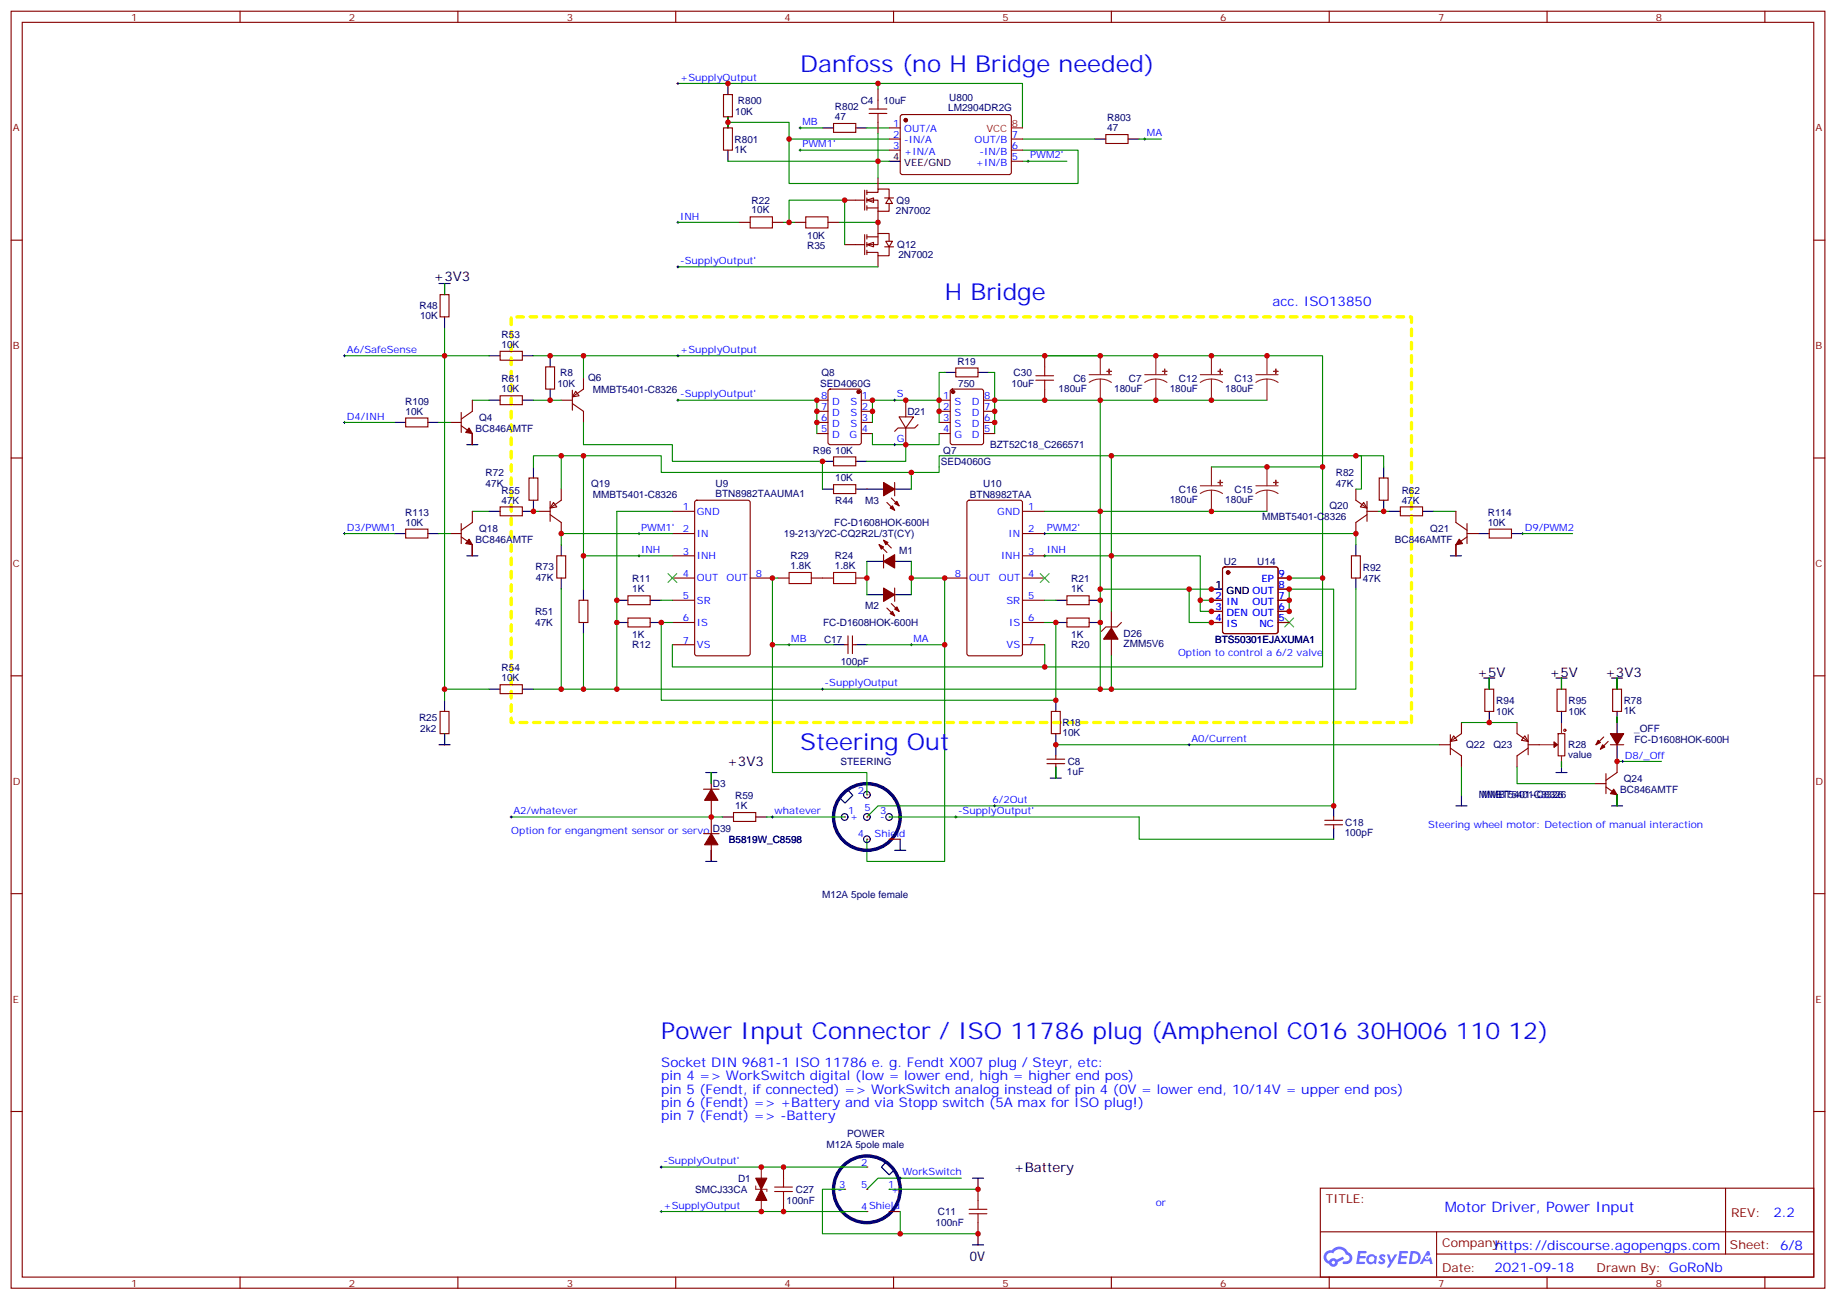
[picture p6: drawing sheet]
<svg xmlns="http://www.w3.org/2000/svg" width="583mm" height="413mm" viewBox="0 0 583 413" stroke-linecap="round" stroke-linejoin="round" font-family="sans-serif">
<defs><g id="words">
<g font-size="7.4" fill="#00f">
<text x="254" y="23">Danfoss (no H Bridge needed)</text>
<text x="299.9" y="95.3">H Bridge</text>
<text x="254" y="238.2">Steering Out</text>
<text x="209.9" y="329.9">Power Input Connector / ISO 11786 plug (Amphenol C016 30H006 110 12)</text>
</g>
<text font-size="4.6" fill="#00f" x="458.6" y="384.6">Motor Driver, Power Input</text>
<g font-size="4.2">
<text x="137.6" y="89.3">+3V3</text>
<text x="468.9" y="214.9">+5V</text>
<text x="491.8" y="214.9">+5V</text>
<text x="509.5" y="214.9">+3V3</text>
<text x="230.8" y="243.1">+3V3</text>
<text x="321.8" y="372">+Battery</text>
<text x="307.9" y="400.2">0V</text>
</g>
<g font-size="4.2" fill="#00f">
<text x="403.9" y="97">acc. ISO13850</text>
<text x="209.9" y="338.7">Socket DIN 9681-1 ISO 11786 e. g. Fendt X007 plug / Steyr, etc:</text>
<text x="209.9" y="342.9">pin 4 =&gt; WorkSwitch digital (low = lower end, high = higher end pos)</text>
<text x="209.9" y="347.2">pin 5 (Fendt, if connected) =&gt; WorkSwitch analog instead of pin 4 (0V = lower end, 10/14V = upper end pos)</text>
<text x="209.9" y="351.4">pin 6 (Fendt) =&gt; +Battery and via Stopp switch (5A max for ISO plug!)</text>
<text x="209.9" y="355.6">pin 7 (Fendt) =&gt; -Battery</text>
<text x="562.9" y="386.4">2.2</text>
<text x="474.5" y="396.9">https://discourse.agopengps.com</text>
<text x="474.4" y="403.8">2021-09-18</text>
</g>
<g font-size="3.9" fill="#800">
<text x="420.9" y="381.7">TITLE:</text>
<text x="549.5" y="386.4">REV:</text>
<text x="457.8" y="395.9">Company:</text>
<text x="549.1" y="396.6">Sheet: 6/8</text>
<text x="457.8" y="403.6">Date:</text>
<text x="506.8" y="403.7">Drawn By: GoRoNb</text>
</g>
<g font-size="3.2" fill="#800">
<text x="41.6" y="6.6">1</text>
<text x="110.8" y="6.6">2</text>
<text x="179.9" y="6.6">3</text>
<text x="249.1" y="6.6">4</text>
<text x="318.2" y="6.6">5</text>
<text x="387.3" y="6.6">6</text>
<text x="456.5" y="6.6">7</text>
<text x="525.6" y="6.6">8</text>
<text x="4.1" y="41.7">A</text>
<text x="576.3" y="41.7">A</text>
<text x="4.1" y="110.8">B</text>
<text x="576.3" y="110.8">B</text>
<text x="4.1" y="180">C</text>
<text x="576.3" y="180">C</text>
<text x="4.1" y="249.1">D</text>
<text x="576.3" y="249.1">D</text>
<text x="4.1" y="318.2">E</text>
<text x="576.3" y="318.2">E</text>
<text x="41.6" y="408.4">1</text>
<text x="110.8" y="408.4">2</text>
<text x="179.9" y="408.4">3</text>
<text x="249.1" y="408.4">4</text>
<text x="318.2" y="408.4">5</text>
<text x="387.3" y="408.4">6</text>
<text x="456.5" y="408.4">7</text>
<text x="525.6" y="408.4">8</text>
</g>
<g font-size="3.2" fill="#00f">
<text x="215.9" y="25.6">+SupplyOutput</text>
<text x="254.7" y="39.7">MB</text>
<text x="283.6" y="40.3">1</text>
<text x="254.7" y="46.8">PWM1'</text>
<text x="283.6" y="43.8">2</text>
<text x="283.6" y="47.3">3</text>
<text x="287.1" y="42">OUT/A</text>
<text x="287.1" y="45.5">-IN/A</text>
<text x="309.3" y="45.5">OUT/B</text>
<text x="321.2" y="47.3">6</text>
<text x="321.2" y="43.8">7</text>
<text x="364.1" y="43.3">MA</text>
<text x="287.1" y="49.1">+IN/A</text>
<text x="309.8" y="52.6">+IN/B</text>
<text x="311" y="49.1">-IN/B</text>
<text x="321.2" y="50.8">5</text>
<text x="327" y="50.3">PWM2'</text>
<text x="215.9" y="69.7">INH</text>
<text x="215.9" y="83.8">-SupplyOutput'</text>
<text x="110.1" y="112">A6/SafeSense</text>
<text x="215.9" y="112">+SupplyOutput</text>
<text x="215.9" y="126.2">-SupplyOutput'</text>
<text x="260.6" y="130.2">7</text>
<text x="260.6" y="126.7">8</text>
<text x="264.1" y="132">D</text>
<text x="264.1" y="128.4">D</text>
<text x="269.9" y="128.4">S</text>
<text x="269.9" y="132">S</text>
<text x="273.6" y="126.7">1</text>
<text x="273.6" y="130.2">2</text>
<text x="284.7" y="126.2">S</text>
<text x="299.4" y="126.7">1</text>
<text x="299.4" y="130.2">2</text>
<text x="302.9" y="128.4">S</text>
<text x="302.9" y="132">S</text>
<text x="308.5" y="132">D</text>
<text x="308.5" y="128.4">D</text>
<text x="312.4" y="130.2">7</text>
<text x="312.4" y="126.7">8</text>
<text x="110.1" y="133.2">D4/INH</text>
<text x="260.6" y="137.3">5</text>
<text x="260.6" y="133.7">6</text>
<text x="264.1" y="135.5">D</text>
<text x="269.9" y="135.5">S</text>
<text x="273.6" y="133.7">3</text>
<text x="273.6" y="137.3">4</text>
<text x="299.4" y="133.7">3</text>
<text x="299.4" y="137.3">4</text>
<text x="302.9" y="135.5">S</text>
<text x="308.5" y="135.5">D</text>
<text x="312.4" y="137.3">5</text>
<text x="312.4" y="133.7">6</text>
<text x="264.1" y="139">D</text>
<text x="269.6" y="139">G</text>
<text x="284.7" y="140.3">G</text>
<text x="302.9" y="139">G</text>
<text x="308.5" y="139">D</text>
<text x="216.7" y="162">1</text>
<text x="326.3" y="162">1</text>
<text x="221.2" y="163.4">GND</text>
<text x="316.6" y="163.4">GND</text>
<text x="110.1" y="168.5">D3/PWM1</text>
<text x="203.6" y="168.5">PWM1'</text>
<text x="216.7" y="169">2</text>
<text x="221.2" y="170.4">IN</text>
<text x="320.1" y="170.4">IN</text>
<text x="326.3" y="169">2</text>
<text x="332.3" y="168.5">PWM2'</text>
<text x="484" y="168.5">D9/PWM2</text>
<text x="203.6" y="175.5">INH</text>
<text x="216.7" y="176.1">3</text>
<text x="221.2" y="177.5">INH</text>
<text x="317.8" y="177.5">INH</text>
<text x="326.3" y="176.1">3</text>
<text x="332.3" y="175.5">INH</text>
<text x="216.7" y="183.1">4</text>
<text x="221.2" y="184.5">OUT</text>
<text x="230.6" y="184.5">OUT</text>
<text x="239.9" y="183.1">8</text>
<text x="303.1" y="183.1">8</text>
<text x="307.6" y="184.5">OUT</text>
<text x="317.1" y="184.5">OUT</text>
<text x="326.3" y="183.1">4</text>
<text x="400.5" y="184.9">EP</text>
<text x="405.9" y="183.1">9</text>
<text x="216.7" y="190.2">5</text>
<text x="221.2" y="191.6">SR</text>
<text x="319.5" y="191.6">SR</text>
<text x="326.3" y="190.2">5</text>
<text x="385.9" y="190.2">2</text>
<text x="389.4" y="191.9">IN</text>
<text x="397.6" y="191.9">OUT</text>
<text x="405.9" y="190.2">7</text>
<text x="405.9" y="186.7">8</text>
<text x="216.7" y="197.2">6</text>
<text x="326.3" y="197.2">6</text>
<text x="385.9" y="193.7">3</text>
<text x="385.9" y="197.2">4</text>
<text x="389.4" y="195.5">DEN OUT</text>
<text x="405.9" y="197.2">5</text>
<text x="405.9" y="193.7">6</text>
<text x="221.2" y="198.6">IS</text>
<text x="251.2" y="203.8">MB</text>
<text x="290" y="203.8">MA</text>
<text x="320.3" y="198.6">IS</text>
<text x="389.4" y="199">IS</text>
<text x="399.8" y="199">NC</text>
<text x="216.7" y="204.3">7</text>
<text x="221.2" y="205.7">VS</text>
<text x="319.5" y="205.7">VS</text>
<text x="326.3" y="204.3">7</text>
<text x="373.9" y="208.2">Option to control a 6/2 valve</text>
<text x="261.8" y="217.9">-SupplyOutput</text>
<text x="378.2" y="235.5">A0/Current</text>
<text x="515.8" y="240.8">D8/_Off</text>
<text x="272.3" y="251.9">2</text>
<text x="274.5" y="257.6">5</text>
<text x="315" y="254.9">6/2Out</text>
<text x="163" y="258.4">A2/whatever</text>
<text x="245.9" y="258.4">whatever</text>
<text x="269.3" y="258.3">1</text>
<text x="269.9" y="260.4">+</text>
<text x="279.4" y="260.4">-</text>
<text x="279.4" y="258.3">3</text>
<text x="304.1" y="258.4">-SupplyOutput'</text>
<text x="453.3" y="262.9">Steering wheel motor: Detection of manual interaction</text>
<text x="162.3" y="264.6">Option for engangment sensor or servo</text>
<text x="272.3" y="265.7">4</text>
<text x="277.6" y="265.7">Shield</text>
<text x="210.6" y="369.6">-SupplyOutput'</text>
<text x="273.4" y="370.1">2</text>
<text x="266.3" y="377.2">3</text>
<text x="273.4" y="377.2">5</text>
<text x="282" y="377.2">1</text>
<text x="286.5" y="373.1">WorkSwitch</text>
<text x="210.6" y="383.7">+SupplyOutput</text>
<text x="266" y="378.6">-</text>
<text x="282.9" y="378.6">+</text>
<text x="366.9" y="382.8">or</text>
<text x="273.4" y="384.2">4Shield</text>
</g>
<g font-size="3.2" fill="#000080">
<text x="234.2" y="32.9">R800</text>
<text x="265" y="35">R802</text>
<text x="273.2" y="32.9">C4</text>
<text x="280.5" y="32.9">10uF</text>
<text x="301" y="35.3">LM2904DR2G</text>
<text x="301.3" y="32.1">U800</text>
<text x="233.4" y="36.4">10K</text>
<text x="265" y="38.1">47</text>
<text x="351.5" y="41.7">47</text>
<text x="351.5" y="38.5">R803</text>
<text x="233.2" y="45.3">R801</text>
<text x="233.2" y="48.4">1K</text>
<text x="238.6" y="64.7">R22</text>
<text x="284.6" y="64.7">Q9</text>
<text x="238.6" y="67.8">10K</text>
<text x="284.3" y="67.9">2N7002</text>
<text x="256.2" y="75.9">10K</text>
<text x="256.2" y="79">R35</text>
<text x="284.8" y="78.8">Q12</text>
<text x="285.2" y="82">2N7002</text>
<text x="133.2" y="98.2">R48</text>
<text x="133.3" y="101.3">10K</text>
<text x="159.2" y="107.3">R53</text>
<text x="159.2" y="110.5">10K</text>
<text x="177.8" y="119.3">R8</text>
<text x="260.8" y="119.3">Q8</text>
<text x="303.9" y="115.8">R19</text>
<text x="321.8" y="119.3">C30</text>
<text x="159.2" y="124.6">10K</text>
<text x="159.2" y="121.4">R61</text>
<text x="176.9" y="122.9">10K</text>
<text x="186.7" y="121.1">Q6</text>
<text x="188.2" y="124.6">MMBT5401-C8326</text>
<text x="260.4" y="122.9">SED4060G</text>
<text x="304.2" y="122.9">750</text>
<text x="321.1" y="122.9">10uF</text>
<text x="336" y="124.3">180uF</text>
<text x="340.7" y="121.1">C6</text>
<text x="353.7" y="124.3">180uF</text>
<text x="358.3" y="121.1">C7</text>
<text x="371.3" y="124.3">180uF</text>
<text x="374.2" y="121.1">C12</text>
<text x="388.9" y="124.3">180uF</text>
<text x="391.9" y="121.1">C13</text>
<text x="128.6" y="128.5">R109</text>
<text x="128.7" y="131.6">10K</text>
<text x="288" y="131.7">D21</text>
<text x="151" y="137">BC846AMTF</text>
<text x="152.1" y="133.5">Q4</text>
<text x="265.1" y="144">10K</text>
<text x="314.3" y="142.3">BZT52C18_C266571</text>
<text x="258" y="144.1">R96</text>
<text x="298.6" y="147.6">SED4060G</text>
<text x="299.4" y="144">Q7</text>
<text x="154.1" y="154.6">47K</text>
<text x="154.1" y="151.1">R72</text>
<text x="187.6" y="154.7">Q19</text>
<text x="227.1" y="154.5">U9</text>
<text x="265.1" y="152.8">10K</text>
<text x="312.1" y="154.5">U10</text>
<text x="424" y="154.6">47K</text>
<text x="424" y="151.1">R82</text>
<text x="159.2" y="159.8">47K</text>
<text x="159.2" y="156.7">R55</text>
<text x="188.2" y="158.2">MMBT5401-C8326</text>
<text x="227.1" y="157.7">BTN8982TAAUMA1</text>
<text x="265.1" y="159.9">R44</text>
<text x="274.6" y="160">M3</text>
<text x="307.9" y="158.2">BTN8982TAA</text>
<text x="371.3" y="159.6">180uF</text>
<text x="374.2" y="156.4">C16</text>
<text x="388.9" y="159.6">180uF</text>
<text x="391.9" y="156.4">C15</text>
<text x="422" y="161.7">Q20</text>
<text x="445" y="159.8">47K</text>
<text x="445" y="156.7">R62</text>
<text x="128.6" y="163.8">R113</text>
<text x="128.7" y="166.9">10K</text>
<text x="264.8" y="167">FC-D1608HOK-600H</text>
<text x="400.6" y="165.2">MMBT5401-C8326</text>
<text x="472.3" y="166.9">10K</text>
<text x="472.3" y="163.8">R114</text>
<text x="151" y="172.3">BC846AMTF</text>
<text x="152.1" y="168.8">Q18</text>
<text x="248.8" y="170.5">19-213/Y2C-CQ2R2L/3T(CY)</text>
<text x="442.8" y="172.3">BC846AMTF</text>
<text x="454" y="168.8">Q21</text>
<text x="250.9" y="177.5">R29</text>
<text x="265" y="177.5">R24</text>
<text x="285.4" y="175.8">M1</text>
<text x="388.5" y="179.4">U2</text>
<text x="399.1" y="179.4">U14</text>
<text x="170" y="181.1">R73</text>
<text x="170.1" y="184.3">47K</text>
<text x="200.7" y="184.9">R11</text>
<text x="250.9" y="180.7">1.8K</text>
<text x="265" y="180.7">1.8K</text>
<text x="340" y="184.9">R21</text>
<text x="432.6" y="181.1">R92</text>
<text x="432.6" y="184.6">47K</text>
<text x="200.7" y="188.1">1K</text>
<text x="340" y="188.1">1K</text>
<text x="169.8" y="195.2">R51</text>
<text x="274.6" y="193.4">M2</text>
<text x="169.9" y="198.8">47K</text>
<text x="200.7" y="202.5">1K</text>
<text x="261.3" y="198.8">FC-D1608HOK-600H</text>
<text x="340" y="202.5">1K</text>
<text x="356.7" y="202.3">D26</text>
<text x="385.7" y="204">BTS50301EJAXUMA1</text>
<text x="200.7" y="205.7">R12</text>
<text x="261.6" y="204.1">C17</text>
<text x="340" y="205.7">R20</text>
<text x="356.7" y="205.4">ZMM5V6</text>
<text x="159.2" y="213.1">R54</text>
<text x="266.9" y="211">100pF</text>
<text x="159.2" y="216.3">10K</text>
<text x="474.9" y="223.4">R94</text>
<text x="474.9" y="227">10K</text>
<text x="497.9" y="223.4">R95</text>
<text x="497.9" y="227">10K</text>
<text x="515.4" y="226.6">1K</text>
<text x="515.4" y="223.4">R78</text>
<text x="133" y="228.7">R25</text>
<text x="133.4" y="232.3">2k2</text>
<text x="337.3" y="233.6">10K</text>
<text x="337.3" y="230.5">R18</text>
<text x="518.7" y="232.3">_OFF</text>
<text x="465.4" y="237.5">Q22</text>
<text x="474.1" y="237.5">Q23</text>
<text x="497.8" y="237.5">R28</text>
<text x="518.8" y="235.8">FC-D1608HOK-600H</text>
<text x="266.8" y="242.8">STEERING</text>
<text x="338.9" y="242.8">C8</text>
<text x="497.8" y="240.7">value</text>
<text x="226.3" y="249.9">D3</text>
<text x="338.7" y="246">1uF</text>
<text x="514.3" y="251.7">BC846AMTF</text>
<text x="515.4" y="248.2">Q24</text>
<text x="233.3" y="256.9">1K</text>
<text x="233.3" y="253.7">R59</text>
<text x="470.4" y="253.4">MMBT5401-C8326</text>
<text x="226.3" y="264">D39</text>
<text x="427" y="262.2">C18</text>
<text x="231.3" y="267.6">B5819W_C8598</text>
<text x="426.9" y="265.4">100pF</text>
<text x="261" y="285.2">M12A 5pole female</text>
<text x="262.3" y="364.5">M12A 5pole male</text>
<text x="269" y="361">POWER</text>
<text x="234.3" y="375.1">D1</text>
<text x="220.6" y="378.6">SMCJ33CA</text>
<text x="249.7" y="382.2">100nF</text>
<text x="252.6" y="378.7">C27</text>
<text x="297" y="389.3">100nF</text>
<text x="297.7" y="385.7">C11</text>
</g>
<g font-size="3.2" fill="#f00">
<text x="321.2" y="40.3">8</text>
<text x="313.1" y="42">VCC</text>
</g>
<g font-size="3.2">
<text x="283.6" y="50.8">4</text>
<text x="287.1" y="52.6">VEE/GND</text>
<text x="385.9" y="186.7">1</text>
<text x="389.4" y="188.4">GND OUT</text>
</g>
</g></defs>
<g fill="none" stroke="#870000" stroke-width=".35">
<path d="M3.5 3.6h575.8v405.3h-575.8zM7.1 7.1h568.6v398.3h-568.6zM76.2 3.6v3.5M145.3 3.6v3.5M214.5 3.6v3.5M283.6 3.6v3.5M352.8 3.6v3.5M421.9 3.6v3.5M491.1 3.6v3.5M560.2 3.6v3.5M3.5 76.2h3.6M575.7 76.2h3.6"/>
<path d="M3.5 145.4h3.6M575.7 145.4h3.6M3.5 214.5h3.6M575.7 214.5h3.6M3.5 283.7h3.6M575.7 283.7h3.6M3.5 352.8h3.6M575.7 352.8h3.6M419.1 377.2h156.6v28.2h-156.6zM547.7 377.2v20.9M419.1 391h156.5M456 398.1h119.6"/>
<path d="M456 391v14.1M76.2 405.4v3.5M145.3 405.4v3.5M214.5 405.4v3.5M283.6 405.4v3.5M352.8 405.4v3.5M421.9 405.4v3.5M491.1 405.4v3.5M560.2 405.4v3.5"/>
</g>
<g fill="#5487ff">
<path d="M438.1 398.3a1.22 1.22 0 0 1 1.7 .3l-.4 .6a.47 .47 0 0 0-.3-.4 .47 .47 0 0 0-.5 .2l.1 .2a1.14 1.14 0 0 1 .8 1.7 1.14 1.14 0 0 1-1.9 0l-.2-.2 .5-.5 .7 .4a.29 .29 0 0 0 .3-.2 .29 .29 0 0 0-.2-.4 1.04 1.04 0 0 1-.6-1.7z"/>
<path d="M431.1 397.1h2.3l.4 .2-.2 .5h-1.8l-.1 .9h1.5l.3 .3-.3 .4h-1.6l-.2 1.1 1.7 .1 .2 .3-.2 .3h-2.6z"/>
<path d="M444.2 397.1l2.7 .2-.1 .5h-1.8l-.2 .9h1.6l.3 .3-.4 .4h-1.6l-.1 1.1 1.7 .1 .2 .3-.2 .3h-2.7z"/>
<path d="M453 397.1h.7l.3 1.2-.6 .4a.69 .69 0 0 0-1 .2 .69 .69 0 0 0 .4 1 .69 .69 0 0 0 .9-.6l.5-.3 .6 2.2h-.8l-.3-.9h-1.7l-.5 .9h-.8z"/>
<path d="M440.2 398.2h.8l.6 1.8 1.1-1.8h.9l-2.6 4.2h-.8l.9-1.6z"/>
<path d="M447.8 397.1l-.6 4.1h1.3a2.11 2.11 0 0 0 2.5-2.1 2.11 2.11 0 0 0-2.5-2zM448.5 397.8a1.43 1.43 0 0 1 1.6 1.6 1.43 1.43 0 0 1-2 1.1z"/>
<path d="M434.1 398.7a1.54 1.54 0 0 0-.1 2.1 1.54 1.54 0 0 0 2.1 .2l.7 .2 .3-2.3-.6-.3a1.49 1.49 0 0 0-2.4 .1zM434.3 399.7a.95 .95 0 0 1 1.9 0 .95 .95 0 0 1-1.9 0z"/>
<path d="M420.8 397.5a2.18 2.18 0 0 0 1.1 3.7 1.44 1.44 0 0 0 1.6 .9 1.44 1.44 0 0 0 1.2-1.5l2-1-.5-.7-1.9 .9a1.47 1.47 0 0 0-2.4 .5 1.39 1.39 0 0 1-.7-2 1.39 1.39 0 0 1 2-.4 2.12 2.12 0 0 1 2.2-1.3 2.12 2.12 0 0 1 1.9 1.6 1.14 1.14 0 0 1 1 1.5 1.14 1.14 0 0 1-1.6 .7 .43 .43 0 0 0-.5 .3 .43 .43 0 0 0 .4 .5 1.98 1.98 0 0 0 2.5-1.2 1.98 1.98 0 0 0-1.2-2.5 3.1 3.1 0 0 0-5.3-.7l-.9 .1zM422.7 400.8a.55 .55 0 0 1 1.1 0 .55 .55 0 0 1-1.1 0z"/>
<circle cx="453" cy="399.2" r=".26"/>
</g>
<g fill="none" stroke="#870000" stroke-width=".35">
<path d="M139.7 93.5h2.8v7.1h-2.8zM331.6 112.9v3.6M331.6 123.5v3.5M220.7 159l.5-.2h16.2l.7 .4v48.3l-.4 .6-16.5 .1-.7-.5v-48.2zM307.2 159l.4-.2h16.2l.7 .4 .1 48.3-.5 .6-16.5 .1-.6-.5-.1-48.2zM213.4 162.3h7.1M213.4 169.4h7.1M213.4 176.4h7.1M324.6 162.3h7M324.6 169.4h7M324.6 176.4h7M199.3 189.1h7.1v2.8h-7.1z"/>
<path d="M199.3 196.2h7.1v2.8h-7.1zM213.4 183.5h7.1M213.4 190.5h7.1M213.4 197.6h7.1M238.1 183.5h7.1M281.5 193l2.5 2.5M282.9 191.6l2.5 2.5M284 186.7v4.2M299.9 183.5h7M324.6 183.5h7M324.6 190.5h7M324.6 197.6h7"/>
<path d="M338.7 196.2h7v2.8h-7zM338.7 189.1h7v2.8h-7zM213.4 204.6h7.1M324.6 204.6h7M139.7 225.8h2.8v7.1h-2.8z"/>
</g>
<g fill="none" stroke="#000" stroke-width=".35">
<path d="M139.3 90h3.6M141.1 90v3.5M141.1 100.6v3.5M195.8 190.5h3.5M195.8 197.6h3.5M206.4 190.5h3.5M206.4 197.6h3.5M275.2 188.8h5.3M284 188.8h5.3M335.1 190.5h3.6M335.1 197.6h3.6M345.7 190.5h3.5"/>
<path d="M345.7 197.6h3.5M141.1 222.3v3.5M141.1 232.9v3.5"/>
</g>
<path d="M141.1 104.1v114.7h14.1M141.1 112.9h14.1M169.3 112.9h250.5v70.6h-10.6M331.6 112.9h17.6M149.9 162.3h5.3M195.8 162.3v56.5h153.4v-56.5h-17.6M275.2 178.2v10.6M289.3 178.2v10.6M331.6 169.4h98.8v3.5M289.3 183.5h10.6v89.9h-24.7v-7M213.4 204.6v7.1h118.2v-7.1M423.3 255.8h-144.6l-3.5 3.5" fill="none" stroke="#008700" stroke-width=".35"/>
<path d="M448 229.3v-128.7h-285.7v128.7h285.7" fill="none" stroke="#ff0" stroke-width="1.1" stroke-dasharray="2.1 2.1"/>
<path d="M202.5 176.4h.7M202.8 176.1v.7M331.3 176.4h.7M331.6 176.1v.7M288.9 204.6h.7M289.3 204.3v.7" fill="none" stroke="#000" stroke-width=".32"/>
<path d="M328.8 119.3h5.6M331.6 116.5v2.8M328.8 120.7h5.6M331.6 120.7v2.8" fill="none" stroke="#a10000" stroke-width=".35"/>
<g fill="#870000" stroke="#870000" stroke-width=".35">
<path d="M280.5 186.7l3.5 2.1-3.5 2.1z"/>
<path d="M284 193.4l.7-.7 .7 1.4z"/>
<path d="M283.3 194.1l.7 1.4-1.4-.7z"/>
</g>
<circle cx="275.2" cy="259.3" r="10.6" fill="none" stroke="#000" stroke-width="1.1"/>
<g fill="#870000">
<circle cx="268.1" cy="259.3" r=".18"/>
<circle cx="282.2" cy="259.3" r=".18"/>
<circle cx="275.2" cy="266.4" r=".18"/>
<circle cx="275.2" cy="259.3" r=".18"/>
<circle cx="275.2" cy="252.3" r=".18"/>
</g>
<g fill="none" stroke="#000" stroke-width=".35">
<path d="M174.6 112.9v3.6M174.6 123.5v3.5M275.2 178.2h5.3M284 178.2h5.3M185.2 187v3.5M185.2 197.6v3.5M384.5 187h3.6M229.3 259.3h3.5M239.9 259.3h3.5M269.3 250.9l1.4 1.5-2.5 2.5-1.5-1.5"/>
<circle cx="268.1" cy="259.3" r="1.06"/>
<circle cx="275.2" cy="252.3" r="1.06"/>
<circle cx="275.2" cy="259.3" r="1.06"/>
<circle cx="282.2" cy="259.3" r="1.06"/>
<circle cx="275.2" cy="266.4" r="1.06"/>
</g>
<g fill="none" stroke="#870000" stroke-width=".35">
<path d="M173.2 116.5h2.8v7h-2.8zM185.2 120v3.5l-3.5 2.5M178.2 127h3.5M181.7 123.9v6.3M181.7 128.1l3.5 2.5v3.5M182.7 124.2l1.1 1.4-2.1 .4zM279 172.9l2.5 2.5M280.5 171.5l2.4 2.5M280.5 176.1v4.2M183.8 190.5h2.8v7.1h-2.8zM384.5 190.5h3.6M384.5 194.1h3.6"/>
<path d="M384.5 197.6h3.6M388.3 180.2l.5-.2h16.2l.5 .2 .2 .5v19.7l-.2 .5-.5 .2h-16.2l-.5-.2-.2-.5v-19.7zM405.7 190.5h3.5M405.7 194.1h3.5M405.7 197.6h3.5M405.7 187h3.5M405.7 183.5h3.5M232.8 257.9h7.1v2.8h-7.1zM282.2 266.4h3.6"/>
</g>
<path d="M330.2 182.1l2.8 2.8M333 182.1l-2.8 2.8M407.8 196.2l2.8 2.8M410.6 196.2l-2.8 2.8" fill="none" stroke="#3c3" stroke-width=".35"/>
<g fill="#870000" stroke="#870000" stroke-width=".35">
<path d="M280.5 178.2l3.5-2.1v4.2z"/>
<path d="M279 172.9l1.5 .7-.7 .7z"/>
<path d="M280.5 171.5l1.4 .7-.7 .7z"/>
<circle cx="389.8" cy="181.7" r=".53"/>
</g>
<g fill="none" stroke="#008700" stroke-width=".35">
<path d="M141.1 90v3.5M109.4 112.9h31.7M185.2 112.9v7.1M149.9 137.6v3.5M149.9 127h5.3M169.3 127h8.9M298.1 148.2v1.8h-88.2v-5.3h-24.7v31.7h28.2M185.2 176.4v10.6M195.8 162.3h17.6M331.6 176.4h49.4v17.7h3.5M209.9 190.5h3.5M209.9 197.6h3.5"/>
<path d="M331.6 197.6h3.5v24.7M331.6 190.5h3.5M349.2 187h35.3M381 190.5h3.5M409.2 194.1v-7.1h14.1v68.8M419.8 183.5v28.2h-88.2M185.2 201.1v17.7h10.6M141.1 232.9v3.5M162.3 259.3h63.5M243.4 259.3h24.7M225.8 269.9v3.5M305.2 374h-26.5l-3.5 3.5"/>
</g>
<path d="M250.1 204.6h.7M250.5 204.3v.7" fill="none" stroke="#000" stroke-width=".32"/>
<circle cx="275.2" cy="377.5" r="10.6" fill="none" stroke="#000" stroke-width="1.1"/>
<g fill="#870000">
<circle cx="282.2" cy="377.5" r=".18"/>
<circle cx="268.1" cy="377.5" r=".18"/>
<circle cx="275.2" cy="384.6" r=".18"/>
<circle cx="275.2" cy="377.5" r=".18"/>
<circle cx="275.2" cy="370.5" r=".18"/>
</g>
<g fill="none" stroke="#000" stroke-width=".35">
<path d="M231.1 26.5v3.5M231.1 37.1v3.5M231.1 47.7v3.5M261.1 40.6h3.5M271.6 40.6h3.6M347.5 44.1h3.5M358.1 44.1h3.5M155.2 112.9h3.5M165.8 112.9h3.5M299.9 118.2h3.5M310.4 118.2h3.6M125.2 134.1h3.6"/>
<path d="M135.8 134.1h3.5M149.9 137.6v3.5M155.2 127h3.5M165.8 127h3.5M148.2 141.1h3.5M169.3 148.2v3.5M169.3 158.8v3.5h-3.5M439.2 148.2v3.5M439.2 158.8v3.5M125.2 169.4h3.6M135.8 169.4h3.5M148.2 176.4h3.5"/>
<path d="M149.9 172.9v3.5M155.2 162.3h3.5M178.2 172.9v3.5M430.4 172.9v3.5M441 162.3h3.5M451.6 162.3h3.5M460.4 176.4h3.5M462.1 172.9v3.5M469.2 169.4h3.5M479.8 169.4h3.5M178.2 183.5v3.5M384.5 187h3.6"/>
<path d="M430.4 183.5v3.5M155.2 218.8h3.5M165.8 218.8h3.5M264.6 204.6h3.5M271.6 204.6h3.6M471 215.2h3.5M472.7 215.2v3.6M493.9 215.2h3.5M495.7 215.2v3.6M511.5 215.2h3.6M513.3 215.2v3.6M139.3 236.4h3.6"/>
<path d="M141.1 232.9v3.5M335.1 222.3v3.5M335.1 232.9v3.5M472.7 225.8v3.5M495.7 225.8v3.5M513.3 225.8v7.1M513.3 236.4v5.3M224 245.2h3.5M225.8 245.2v3.5M333.4 247h3.5M335.1 243.5v3.5M423.3 255.8v3.5"/>
<path d="M462.1 255.8h3.6M463.9 252.3v3.5M493.9 245.2h3.5M495.7 241.7v3.5M511.5 255.8h3.6M513.3 252.3v3.5M224 273.4h3.5M225.8 269.9v3.5M423.3 262.9v3.5M281.2 368.9l-1.4 1.6 2.5 2.4 1.5-1.5M308.7 374h3.5M310.4 374v3.5"/>
<path d="M308.7 395.1h3.5M310.4 391.6v3.5"/>
</g>
<g fill="none" stroke="#870000" stroke-width=".35">
<path d="M229.7 30h2.8v7.1h-2.8zM264.6 39.2h7v2.8h-7zM229.7 40.6h2.8v7.1h-2.8zM351 42.7h7.1v2.8h-7.1zM158.7 111.5h7.1v2.8h-7.1zM303.4 116.8h7v2.8h-7zM128.8 132.7h7v2.8h-7zM158.7 125.6h7.1v2.8h-7.1zM259.3 127h3.5M259.3 130.6h3.5M259.3 134.1h3.5M259.3 137.6h3.5"/>
<path d="M263.1 123.7l.4-.2h9.2l.6 .4 .1 16.5-.5 .7h-9.4l-.6-.4-.1-16.5zM273.4 127h3.5M273.4 130.6h3.5M273.4 134.1h3.5M273.4 137.6h3.5M298.1 127h3.5M298.1 130.6h3.5M298.1 134.1h3.5M298.1 137.6h3.5M301.9 123.7l.4-.2h9.2l.7 .4v16.5l-.5 .7h-9.4l-.6-.4-.1-16.5zM312.2 127h3.5M312.2 130.6h3.5"/>
<path d="M312.2 134.1h3.5M312.2 137.6h3.5M167.9 151.7h2.8v7.1h-2.8zM174.6 159.1v6.4M175.7 159.5l1 1.4-2.1 .4zM178.2 155.3v3.5l-3.6 2.5M430.4 155.3v3.5l3.5 2.5M432.9 159.5l1 1.8-2.1-.4zM433.9 159.1v6.4M437.8 151.7h2.8v7.1h-2.8zM128.8 168h7v2.8h-7zM158.7 160.9h7.1v2.8h-7.1z"/>
<path d="M171.1 162.3h3.5M174.6 163.4l3.6 2.4v3.6M176.7 176.4h2.9v7.1h-2.9zM429 176.4h2.8v7.1h-2.8zM433.9 162.3h3.5M433.9 163.4l-3.5 2.4v3.6M444.5 160.9h7.1v2.8h-7.1zM472.7 168h7.1v2.8h-7.1zM384.5 190.5h3.6M384.5 194.1h3.6M384.5 197.6h3.6M388.3 180.2l.5-.2h16.2l.5 .2 .2 .5v19.7l-.2 .5-.5 .2h-16.2l-.5-.2-.2-.5v-19.7z"/>
<path d="M405.7 190.5h3.5M405.7 194.1h3.5M405.7 197.6h3.5M405.7 187h3.5M405.7 183.5h3.5M158.7 217.3h7.1v2.9h-7.1zM268.1 204.6h1.1M269.2 201.8v5.7M270.6 201.8v5.7M270.6 204.6h1M471.3 218.8h2.8v7h-2.8zM494.2 218.8h2.9v7h-2.9z"/>
<path d="M511.9 218.8h2.8v7h-2.8zM333.7 225.8h2.8v7.1h-2.8zM456.8 236.4h3.6M460.4 233.2v6.4M460.4 237.5l3.5 2.4v3.6M461.4 233.6l1.1 1.4-2.1 .3zM463.9 229.3v3.6l-3.5 2.4M481.5 229.3v3.6l3.6 2.4M484 233.6l1.1 1.7-2.1-.3zM485.1 236.4h3.5M485.1 233.2v6.4M485.1 237.5l-3.6 2.4v3.6"/>
<path d="M494.6 232.9h2.1v7h-2.1zM509.1 233.9l-2.5 2.5M510.5 235.3l-2.5 2.5M511.2 236.4h4.2M223.3 250.5h4.9M225.8 245.2v5.3M225.8 254v10.6M423.3 259.3v1.1M506.2 248.7h3.6M509.8 249.8l3.5 2.5v3.5M509.8 245.6v6.3M513.3 241.7v3.5l-3.5 2.5"/>
<path d="M223.3 264.6h4.9M225.8 268.1v5.3M420.5 261.8h5.7M420.5 260.4h5.7M423.3 261.8v1.1M248.7 370.5v3.5M310.4 377.5v3.5M248.7 381v3.6M282.2 384.6h3.6M310.4 388.1v3.5"/>
</g>
<g fill="none" stroke="#008700" stroke-width=".35">
<path d="M215.2 26.5h109.4v14.1M231.1 38.8h19.4v5.3h31.7M231.1 37.1v3.5M250.5 44.1v14.1h91.7v-10.5h-17.6M254 40.6h7.1M254 47.7h28.2M275.2 40.6h7M324.6 44.1h22.9M324.6 51.2h14.1M361.6 44.1h7.1M299.9 118.2h-1.8v8.8M314 118.2h1.7v8.8"/>
<path d="M215.2 127h44.1v10.6M276.9 137.6v3.5h21.2v-3.5M298.1 127v7.1M298.1 127h-21.2v7.1M315.7 137.6v-10.6h33.5v35.3h53M349.2 127h53M178.2 144.7h-8.9v3.5M185.2 144.7h-7v10.6M298.1 148.2v-3.5h134.1v10.6h-1.8M352.8 144.7v31.7M384.5 148.2h35.3M430.4 144.7h8.8v3.5"/>
<path d="M149.9 172.9v3.5M169.3 162.3h1.8M213.4 169.4h-35.2v3.5M437.4 162.3h3.6M455.1 162.3h7M462.1 172.9v3.5M178.2 187v31.8M209.9 197.6v24.7h125.2M377.5 187v10.6h7M430.4 187v31.8h-81.2M141.1 218.8v3.5M169.3 218.8h15.9"/>
<path d="M245.2 204.6h19.4M275.2 204.6h24.7M472.7 215.2v3.6M495.7 215.2v3.6M513.3 215.2v3.6M335.1 236.4h121.7M463.9 229.3h17.6M513.3 227.6v1.7M225.8 259.3h3.5M225.8 245.2v3.5M463.9 243.5v8.8M481.5 243.5v5.2h24.7"/>
<path d="M495.7 241.7v1.8M513.3 241.7h14.1M513.3 252.3v3.5M209.9 370.5h65.3M268.1 377.5h-7v14.1h24.7M282.2 377.5h28.2M209.9 384.6h65.3M285.8 384.6v7h24.6"/>
</g>
<g fill="none" stroke="#000" stroke-width=".32">
<path d="M253.6 40.6h.8M253.6 47.7h.8M254 40.3v.7M254 47.3v.7M326 51.2h.7M326.3 50.8v.7M363 44.1h.7M363.4 43.8v.7M109 112.9h.7M109.4 112.6v.7M214.8 112.9h.7M215.2 112.6v.7"/>
<path d="M109 134.1h.7M109.4 133.7v.7M214.8 127h.7M215.2 126.7v.7M283.6 127h.7M284 126.7v.7M109 169.4h.7M109.4 169v.7M202.5 169.4h.7M202.8 169v.7M331.3 169.4h.7M331.6 169v.7"/>
<path d="M483 169.4h.7M483.3 169v.7M260.7 218.8h.7M261.1 218.4v.7M161.9 259.3h.7M162.3 259v.7M244.8 259.3h.7M245.2 259v.7M303 259.3h.7M303.4 259v.7M315.4 255.8h.7M315.7 255.4v.8"/>
<path d="M514.7 241.7h.7M515.1 241.3v.7M209.5 370.5h.8M209.9 370.1v.7M285.4 374h.7M285.8 373.6v.7M209.5 384.6h.8M209.9 384.2v.7"/>
</g>
<g fill="#870000" stroke="#870000" stroke-width=".35">
<path d="M225.8 250.5l2.1 3.5h-4.2z"/>
<path d="M225.8 264.6l2.1 3.5h-4.2z"/>
<path d="M241.7 377.5l1.7 3.5h-3.5z"/>
<path d="M239.9 374h3.5l-1.7 3.5z"/>
<path d="M493.3 235.5l1.1 .9-1.1 .8z"/>
<path d="M512.2 250.5l1.1 1.8-2.1-.4z"/>
<path d="M511.2 232.9h4.2l-2.1 3.5z"/>
<path d="M508.7 236.4l.7 .7-1.4 .7z"/>
<path d="M507.3 235l.7 .7-1.4 .7z"/>
<circle cx="389.8" cy="181.7" r=".53"/>
<circle cx="302.5" cy="124.4" r=".53"/>
<circle cx="272.5" cy="124.4" r=".53"/>
</g>
<g fill="none" stroke="#8c2424" stroke-width=".35">
<path d="M345.7 118.9h7.1M349.2 112.9v6M363.4 118.9h7M366.9 112.9v6M381 118.9h7.1M384.5 112.9v6M398.6 118.9h7.1M402.2 112.9v6M349.2 120.3l-1.8 .3-1.7 .8M349.2 120.3l1.9 .3 1.7 .8M349.2 120.3v6.7M366.9 120.3l-1.9 .3-1.6 .8"/>
<path d="M366.9 120.3l1.8 .3 1.7 .8M366.9 120.3v6.7M384.5 120.3l-1.8 .3-1.7 .8M384.5 120.3l1.9 .3 1.7 .8M384.5 120.3v6.7M402.2 120.3l-1.9 .3-1.7 .8M402.2 120.3l1.8 .3 1.7 .8M402.2 120.3v6.7M381 154.2h7.1M384.5 155.6l-1.8 .2-1.7 .9M384.5 155.6l1.9 .2 1.7 .9M384.5 148.2v6"/>
<path d="M384.5 155.6v6.7M398.6 154.2h7.1M402.2 155.6l-1.9 .2-1.7 .9M402.2 155.6l1.8 .2 1.7 .9M402.2 148.2v6M402.2 155.6v6.7M488.6 236.4h4.6M495.7 229.3v3.6M495.7 239.9v3.6M239.9 376.4v1.1h3.5v.7M241.7 370.5v14.1"/>
</g>
<g fill="#8c2424" stroke="#8c2424" stroke-width=".35">
<path d="M351.4 117.9h1.4z"/>
<path d="M352 117.2l.1 1.4z"/>
<path d="M369 117.9h1.4z"/>
<path d="M369.7 117.2v1.4z"/>
<path d="M386.6 117.9h1.5z"/>
<path d="M387.3 117.2v1.4z"/>
<path d="M404.3 117.9h1.4z"/>
<path d="M405 117.2v1.4z"/>
<path d="M404.3 153.1l1.4 .1z"/>
<path d="M405 152.4v1.4z"/>
<path d="M386.6 153.1l1.5 .1z"/>
<path d="M387.3 152.4v1.4z"/>
</g>
<path d="M212 182.1l2.8 2.8M214.8 182.1l-2.8 2.8" fill="none" stroke="#3c3" stroke-width=".35"/>
<g fill="none" stroke="#a10000" stroke-width=".35">
<path d="M245.9 378.2h5.6M245.9 376.8h5.6M248.7 374v2.8M248.7 378.2v2.8M307.6 385.3h5.7M307.6 383.9h5.7M310.4 381v2.9M310.4 385.3v2.8"/>
<circle cx="496.7" cy="231.8" r=".35"/>
</g>
<g fill="#fff" stroke="#870000" stroke-width=".35">
<path d="M275.2 63.5l2.1-.7v1.4z"/>
<path d="M282.2 62.8l1.1 1.8h-2.1z"/>
</g>
<path d="M278.7 56.5v3.5M268.1 63.5h6.4M274.5 60.4v6.3M275.2 61.1h3.5v-1.1h3.5v2.8M275.2 63.5h3.5v3.6h3.5v-2.5M275.2 66h3.5M275.2 60.4v1.4M275.2 62.8v1.4M275.2 65.3v1.4M278.7 67.1v3.5M280.8 62.8h2.8" fill="none" stroke="#870000" stroke-width=".35"/>
<g fill="#fff" stroke="#870000" stroke-width=".35">
<path d="M275.2 77.6l2.1-.7v1.5z"/>
<path d="M281.2 76.6h2.1l-1.1 1.8z"/>
</g>
<g fill="none" stroke="#870000" stroke-width=".35">
<path d="M278.7 28.3v3.5M278.7 38.8v3.6M286 36.6l.5-.2h34.1l.4 .7v17.9l-.7 .4h-34.1l-.4-.7v-17.6zM282.2 40.6h3.6M282.2 44.1h3.6M282.2 47.7h3.6M321 44.1h3.6M321 47.7h3.6M321 51.2h3.6M234.6 70.6h3.5M245.2 70.6h3.5M252.2 70.6h3.6"/>
<path d="M262.8 70.6h3.5M268.1 77.6h6.4M274.5 74.5v6.3M275.2 75.2h3.5M275.2 74.5v1.4M275.2 76.9v1.5M275.2 79.4v1.4M278.7 70.6v3.5M280.8 78.4h2.8M282.2 78.4v2.8h-3.5v-1.1h-3.5M282.2 76.6v-2.5h-3.5v3.5h-3.5M278.7 81.2v3.5"/>
<path d="M142.9 134.1h3.5M146.4 135.1l3.5 2.5v3.5M146.4 130.9v6.4M149.9 127v3.6l-3.5 2.4M285.4 132.3h4.6l-2.5 3.6zM287.5 127v5.3M287.5 135.9v5.2M291.4 134.8l-1.1 1.1h-5.3l-1 1M264.6 145h7v2.8h-7zM264.6 153.8h7v2.9h-7zM281.5 159.5l2.5 2.5M282.9 158.1l2.5 2.4"/>
<path d="M284 153.1v4.3M142.9 169.4h3.5M146.4 170.4l3.5 2.5v3.5M146.4 166.2v6.3M149.9 162.3v3.5l-3.5 2.5M462.1 162.3v3.5l3.6 2.5M465.7 170.4l-3.6 2.5v3.5M465.7 169.4h3.5M465.7 166.2v6.3M246.9 183.5h3.6M257.5 183.5h7.1M271.6 183.5h3.6"/>
<path d="M352.8 194.1v5.3M356 197.6l-1.5 1.4h-3.5l-1.4 1.4M352.8 202.9v5.3M335.1 239.9v1.1M332.3 241h5.7M332.3 242.4h5.7M335.1 242.4v1.1"/>
</g>
<path d="M214.8 26.5h.7M215.2 26.1v.7M214.8 70.6h.7M215.2 70.2v.7M214.8 84.7h.7M215.2 84.3v.8M283.6 141.1h.7M284 140.8v.7M377.1 236.4h.7M377.5 236v.7" fill="none" stroke="#000" stroke-width=".32"/>
<g fill="none" stroke="#008700" stroke-width=".35">
<path d="M278.7 26.5v1.8M231.1 51.2h47.6v5.3M278.7 42.4v8.8h3.5M215.2 70.6h19.4M248.7 70.6h3.5M250.5 70.6v-7.1h17.6v14.1M266.3 70.6h12.4M215.2 84.7h63.5M109.4 134.1h15.8M139.3 134.1h3.6M185.2 134.1v7h28.2v5.3h47.7v8.9M287.5 141.1v5.3h-12.3"/>
<path d="M289.3 150v5.3M109.4 169.4h15.8M139.3 169.4h3.6M352.8 176.4v17.7M483.3 169.4h15.9M246.9 183.5h-1.7v61.7h30v7.1M352.8 208.2v10.6M282.2 259.3h79.4v7.1h61.7M335.1 243.5v3.5"/>
</g>
<path d="M275.9 34.6h5.6M275.9 36h5.6M278.7 31.8v2.8M278.7 36v2.8M238.1 68.8h7.1v3.6h-7.1zM255.8 68.8h7v3.6h-7zM250.5 181.7h7v3.5h-7zM264.6 181.7h7v3.5h-7z" fill="none" stroke="#a10000" stroke-width=".35"/>
<path d="M282.2 51.2h3.6M261.1 146.4h3.5M261.1 155.3h3.5M271.6 146.4h3.6M271.6 155.3h8.9M284 155.3h5.3M335.1 236.4v3.5M335.1 243.5v3.5M284 269.9h3.5M285.8 266.4v3.5" fill="none" stroke="#000" stroke-width=".35"/>
<g fill="#870000" stroke="#870000" stroke-width=".35">
<path d="M463.2 171.1l1.1 1.4-2.2 .4z"/>
<path d="M148.9 135.9l1 1.7-2.1-.3z"/>
<path d="M148.9 171.1l1 1.8-2.1-.4z"/>
<path d="M352.8 199.4l2.1 3.5h-4.6z"/>
<path d="M280.5 153.1l3.5 2.2-3.5 2.1z"/>
<path d="M284 159.8l.7-.7 .7 1.4z"/>
<path d="M283.3 160.5l.7 1.5-1.4-.7z"/>
<circle cx="287.5" cy="38.1" r=".53"/>
</g>
<path d="M321 40.6h3.6" fill="none" stroke="#f00" stroke-width=".35"/>
<g fill="#c00">
<circle cx="141.1" cy="112.9" r=".88"/>
<circle cx="245.2" cy="183.5" r=".88"/>
<circle cx="299.9" cy="183.5" r=".88"/>
<circle cx="409.2" cy="187" r=".88"/>
<circle cx="409.2" cy="190.5" r=".88"/>
<circle cx="381" cy="190.5" r=".88"/>
<circle cx="349.3" cy="187" r=".88"/>
<circle cx="349.3" cy="190.5" r=".88"/>
<circle cx="209.9" cy="197.6" r=".88"/>
<circle cx="195.8" cy="190.5" r=".88"/>
<circle cx="349.3" cy="197.6" r=".88"/>
<circle cx="195.8" cy="197.6" r=".88"/>
<circle cx="195.8" cy="218.8" r=".88"/>
<circle cx="185.2" cy="176.4" r=".88"/>
<circle cx="174.6" cy="112.9" r=".88"/>
<circle cx="331.6" cy="112.9" r=".88"/>
<circle cx="349.3" cy="112.9" r=".88"/>
<circle cx="331.6" cy="211.7" r=".88"/>
<circle cx="419.8" cy="183.5" r=".88"/>
<circle cx="335.1" cy="197.6" r=".88"/>
<circle cx="185.2" cy="112.9" r=".88"/>
<circle cx="349.3" cy="162.3" r=".88"/>
<circle cx="225.8" cy="259.3" r=".88"/>
<circle cx="366.9" cy="112.9" r=".88"/>
<circle cx="349.3" cy="127" r=".88"/>
<circle cx="384.5" cy="187" r=".88"/>
<circle cx="384.5" cy="190.5" r=".88"/>
<circle cx="384.5" cy="194.1" r=".88"/>
<circle cx="409.2" cy="194.1" r=".88"/>
<circle cx="409.2" cy="183.5" r=".88"/>
<circle cx="384.5" cy="197.6" r=".88"/>
<circle cx="377.5" cy="187" r=".88"/>
<circle cx="331.6" cy="127" r=".88"/>
<circle cx="276.9" cy="130.6" r=".88"/>
<circle cx="276.9" cy="127" r=".88"/>
<circle cx="315.7" cy="127" r=".88"/>
<circle cx="315.7" cy="134.1" r=".88"/>
<circle cx="315.7" cy="130.6" r=".88"/>
<circle cx="298.1" cy="130.6" r=".88"/>
<circle cx="298.1" cy="127" r=".88"/>
<circle cx="185.2" cy="144.7" r=".88"/>
<circle cx="259.3" cy="134.1" r=".88"/>
<circle cx="259.3" cy="130.6" r=".88"/>
<circle cx="259.3" cy="127" r=".88"/>
<circle cx="248.7" cy="384.6" r=".88"/>
<circle cx="248.7" cy="370.5" r=".88"/>
<circle cx="241.7" cy="370.5" r=".88"/>
<circle cx="241.7" cy="384.6" r=".88"/>
<circle cx="285.8" cy="391.6" r=".88"/>
<circle cx="384.5" cy="112.9" r=".88"/>
<circle cx="402.2" cy="112.9" r=".88"/>
<circle cx="366.9" cy="127" r=".88"/>
<circle cx="384.5" cy="127" r=".88"/>
<circle cx="245.2" cy="204.6" r=".88"/>
<circle cx="231.1" cy="38.8" r=".88"/>
<circle cx="141.1" cy="218.8" r=".88"/>
<circle cx="185.2" cy="218.8" r=".88"/>
<circle cx="178.2" cy="218.8" r=".88"/>
<circle cx="178.2" cy="169.4" r=".88"/>
<circle cx="178.2" cy="144.7" r=".88"/>
<circle cx="384.5" cy="162.3" r=".88"/>
<circle cx="419.8" cy="148.2" r=".88"/>
<circle cx="402.2" cy="148.2" r=".88"/>
<circle cx="430.4" cy="169.4" r=".88"/>
<circle cx="430.4" cy="144.7" r=".88"/>
<circle cx="439.2" cy="162.3" r=".88"/>
<circle cx="299.9" cy="204.6" r=".88"/>
<circle cx="472.7" cy="229.3" r=".88"/>
<circle cx="513.3" cy="241.7" r=".88"/>
<circle cx="287.5" cy="141.1" r=".88"/>
<circle cx="352.8" cy="176.4" r=".88"/>
<circle cx="352.8" cy="144.7" r=".88"/>
<circle cx="349.3" cy="218.8" r=".88"/>
<circle cx="169.3" cy="162.3" r=".88"/>
<circle cx="335.1" cy="222.3" r=".88"/>
<circle cx="231.1" cy="26.5" r=".88"/>
<circle cx="278.7" cy="51.2" r=".88"/>
<circle cx="278.7" cy="26.5" r=".88"/>
<circle cx="310.4" cy="391.6" r=".88"/>
<circle cx="310.4" cy="377.5" r=".88"/>
<circle cx="287.5" cy="127" r=".88"/>
<circle cx="289.3" cy="183.5" r=".88"/>
<circle cx="275.2" cy="183.5" r=".88"/>
<circle cx="268.1" cy="63.5" r=".88"/>
<circle cx="278.7" cy="70.6" r=".88"/>
<circle cx="250.5" cy="70.6" r=".88"/>
<circle cx="250.5" cy="44.1" r=".88"/>
<circle cx="423.3" cy="255.8" r=".88"/>
<circle cx="335.1" cy="236.4" r=".88"/>
<circle cx="352.8" cy="218.8" r=".88"/>
<circle cx="174.6" cy="127" r=".88"/>
<circle cx="289.3" cy="150" r=".88"/>
<circle cx="261.1" cy="146.4" r=".88"/>
</g>
<use href="#words"/>
</svg>
